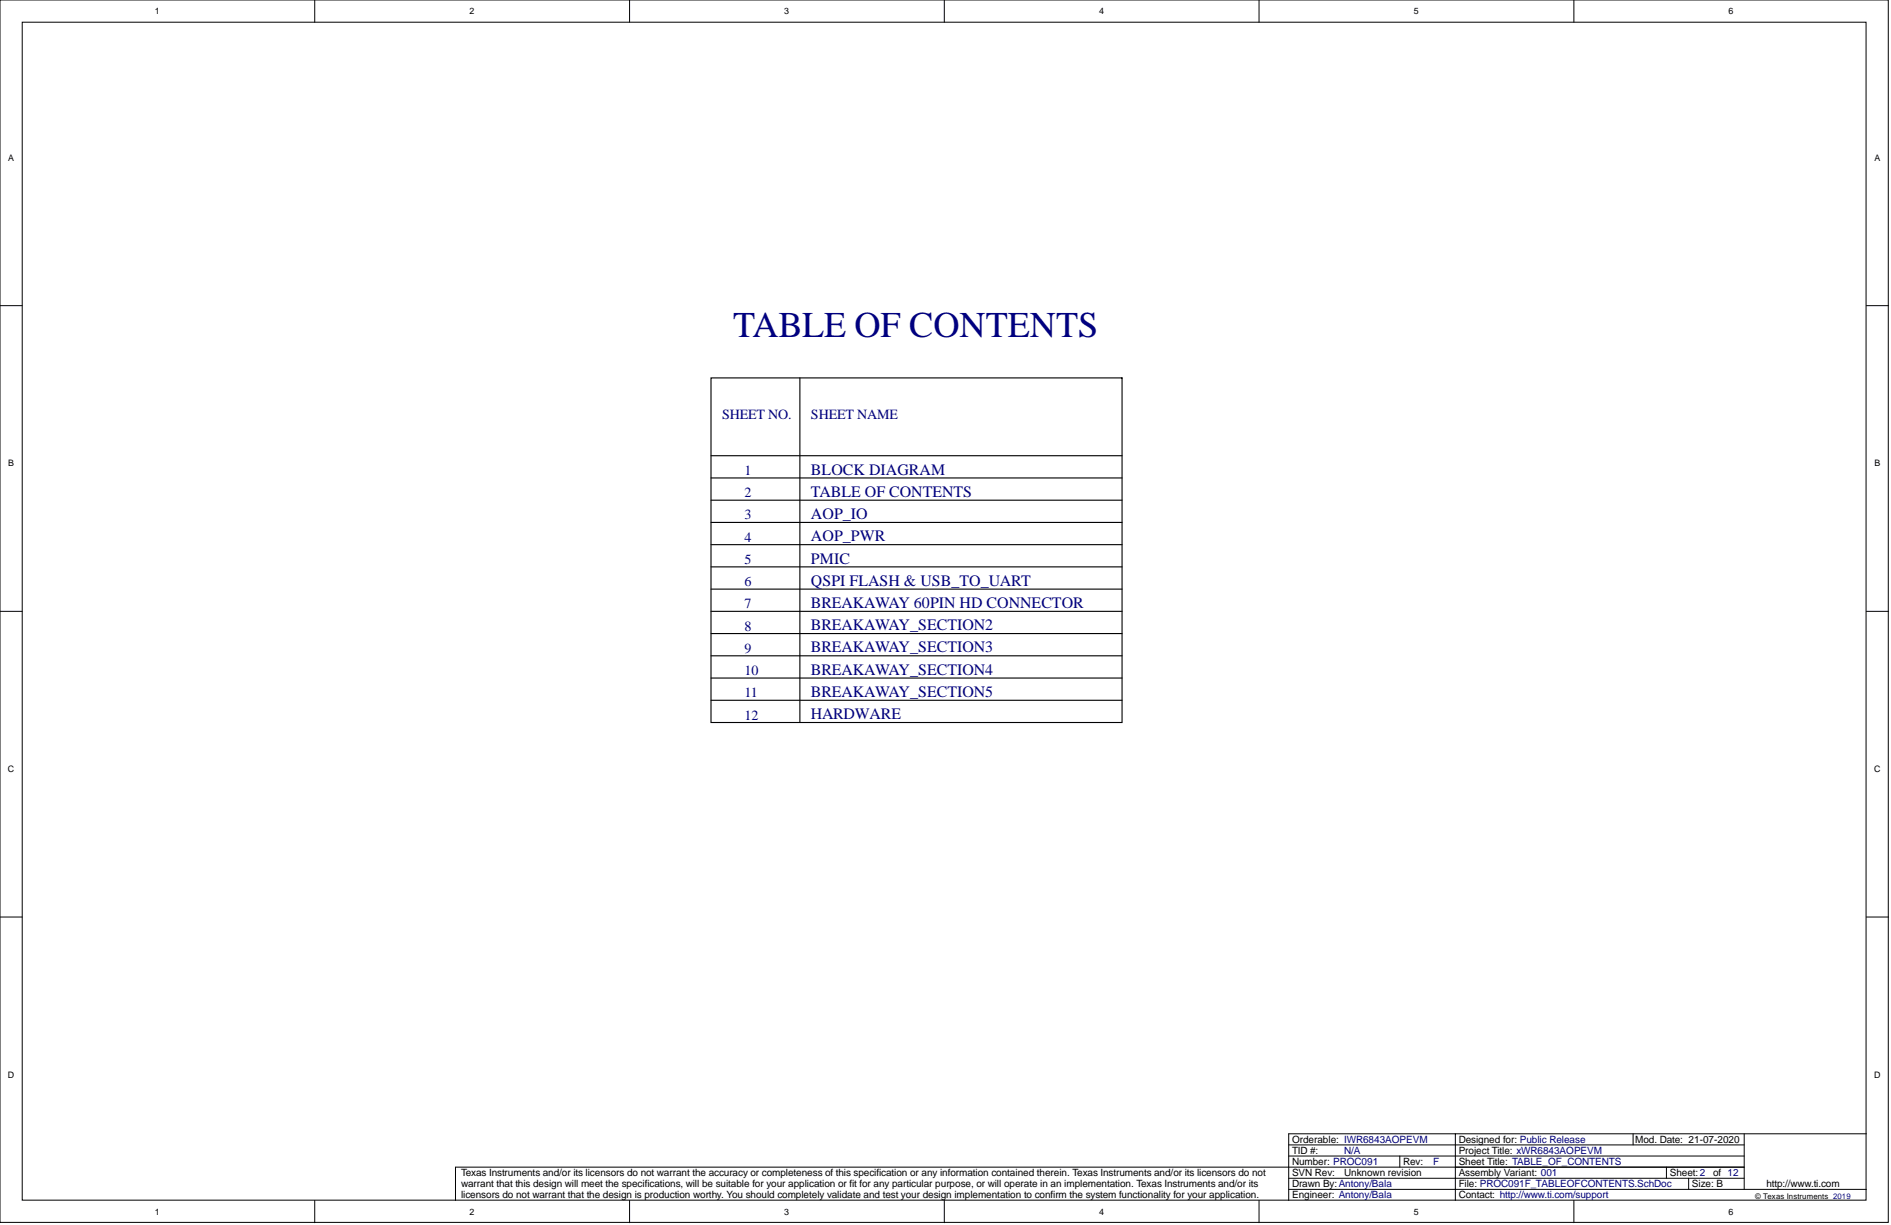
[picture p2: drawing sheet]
<svg xmlns="http://www.w3.org/2000/svg" width="431mm" height="279mm" viewBox="0 0 431 279" stroke-linecap="round" stroke-linejoin="round" font-family="sans-serif">
<defs><g id="words">
<text font-size="8.3" fill="#000080" x="167.3" y="76.8">TABLE OF CONTENTS</text>
<g font-size="3.6" fill="#000080">
<text x="185" y="113.3">TABLE OF CONTENTS</text>
<text x="185" y="108.3">BLOCK DIAGRAM</text>
<text x="185" y="118.4">AOP_IO</text>
<text x="185" y="123.5">AOP_PWR</text>
<text x="185" y="128.5">PMIC</text>
<text x="185" y="133.6">QSPI FLASH &amp; USB_TO_UART</text>
<text x="185" y="138.7">BREAKAWAY 60PIN HD CONNECTOR</text>
<text x="185" y="143.7">BREAKAWAY_SECTION2</text>
<text x="185" y="148.8">BREAKAWAY_SECTION3</text>
<text x="185" y="153.9">BREAKAWAY_SECTION4</text>
<text x="185" y="159">BREAKAWAY_SECTION5</text>
<text x="185" y="164">HARDWARE</text>
</g>
<g font-size="3.2" fill="#000080">
<text x="164.8" y="95.7">SHEET NO.</text>
<text x="185" y="95.7">SHEET NAME</text>
<text x="169.8" y="108.3">1</text>
<text x="169.8" y="113.4">2</text>
<text x="169.8" y="118.5">3</text>
<text x="169.8" y="123.5">4</text>
<text x="169.8" y="128.6">5</text>
<text x="169.8" y="133.7">6</text>
<text x="169.8" y="138.8">7</text>
<text x="169.8" y="143.8">8</text>
<text x="169.8" y="148.9">9</text>
<text x="169.8" y="154">10</text>
<text x="169.8" y="159">11</text>
<text x="169.8" y="164.1">12</text>
</g>
<g font-size="2.3">
<text x="294.8" y="263.2">TID #:</text>
<text x="294.8" y="260.6">Orderable: IWR6843AOPEVM</text>
<text x="332.8" y="263.2">Project Title: xWR6843AOPEVM</text>
<text x="332.8" y="260.6">Designed for: Public Release</text>
<text x="373.1" y="260.6">Mod. Date: 21-07-2020</text>
<text x="105.2" y="268.2">Texas Instruments and/or its licensors do not warrant the accuracy or completeness of this specification or any information contained therein. Texas Instruments and/or its licensors do not</text>
<text x="294.8" y="268.2">SVN Rev:</text>
<text x="294.8" y="265.7">Number: PROC091</text>
<text x="306.7" y="268.2">Unknown revision</text>
<text x="320.1" y="265.7">Rev:</text>
<text x="332.8" y="265.7">Sheet Title: TABLE_OF_CONTENTS</text>
<text x="332.8" y="268.2">Assembly Variant: 001</text>
<text x="381" y="268.2">Sheet:2</text>
<text x="390.9" y="268.2">of 12</text>
<text x="105.2" y="270.8">warrant that this design will meet the specifications, will be suitable for your application or fit for any particular purpose, or will operate in an implementation. Texas Instruments and/or its</text>
<text x="105.2" y="273.3">licensors do not warrant that the design is production worthy. You should completely validate and test your design implementation to confirm the system functionality for your application.</text>
<text x="294.8" y="270.8">Drawn By:Antony/Bala</text>
<text x="294.8" y="273.3">Engineer: Antony/Bala</text>
<text x="332.8" y="270.8">File: PROC091F_TABLEOFCONTENTS.SchDoc</text>
<text x="332.8" y="273.3">Contact: http://www.ti.com/support</text>
<text x="386" y="270.8">Size: B</text>
<text x="403" y="270.8">http://www.ti.com</text>
</g>
<g font-size="2.3" fill="#000080">
<text x="306.7" y="263.2">N/A</text>
<text x="327" y="265.7">F</text>
</g>
<g font-size="2">
<text x="35.3" y="3.2">1</text>
<text x="107.1" y="3.2">2</text>
<text x="179" y="3.2">3</text>
<text x="250.8" y="3.2">4</text>
<text x="322.6" y="3.2">5</text>
<text x="394.4" y="3.2">6</text>
<text x="1.9" y="36.7">A</text>
<text x="427.7" y="36.7">A</text>
<text x="1.9" y="106.4">B</text>
<text x="427.7" y="106.4">B</text>
<text x="1.8" y="176.1">C</text>
<text x="427.6" y="176.1">C</text>
<text x="1.8" y="245.8">D</text>
<text x="427.6" y="245.8">D</text>
<text x="35.3" y="277">1</text>
<text x="107.1" y="277">2</text>
<text x="179" y="277">3</text>
<text x="250.8" y="277">4</text>
<text x="322.6" y="277">5</text>
<text x="394.4" y="277">6</text>
</g>
<text font-size="1.8" x="400.5" y="273.4">© Texas Instruments 2019</text>
</g></defs>
<g fill="#fff" stroke="#000" stroke-width=".23">
<path d="M0 0h430.8v278.8h-430.8z"/>
<path d="M5.1 5.1h420.7v268.6h-420.7z"/>
</g>
<g fill="none" stroke="#000" stroke-width=".23">
<path d="M71.8 0v5.1M143.6 0v5.1M215.5 0v5.1M287.3 0v5.1M359.1 0v5.1M0 69.7h5.1M425.8 69.7h5.1M0 139.4h5.1M425.8 139.4h5.1M0 209.2h5.1M425.8 209.2h5.1M332 258.6h-38v15.2"/>
<path d="M372.6 258.6v2.5M398 258.6v12.7M425.8 258.6h-93.8v15.2M71.8 273.8v5.1M143.6 273.8v5.1M215.5 273.8v5.1M287.3 273.8v5.1M294 271.3h131.8M294 268.7h104M294 263.7h104M294 261.1h104M319.4 263.7v2.5"/>
<path d="M359.1 273.8v5.1M380.2 266.2v2.5M385.3 268.7v2.6M398 266.2h-294.1v7.6"/>
</g>
<g fill="none" stroke="#000" stroke-width=".25">
<path d="M162.2 86.2h93.8v78.6h-93.8zM182.5 86.2v78.6M162.2 103.9h93.8M162.2 109h93.8M162.2 114.1h93.8M162.2 119.2h93.8M162.2 124.2h93.8M162.2 129.3h93.8M162.2 134.4h93.8M162.2 139.4h93.8M162.2 144.5h93.8M162.2 149.6h93.8"/>
<path d="M162.2 154.6h93.8M162.2 159.7h93.8"/>
</g>
<use href="#words"/>
</svg>
